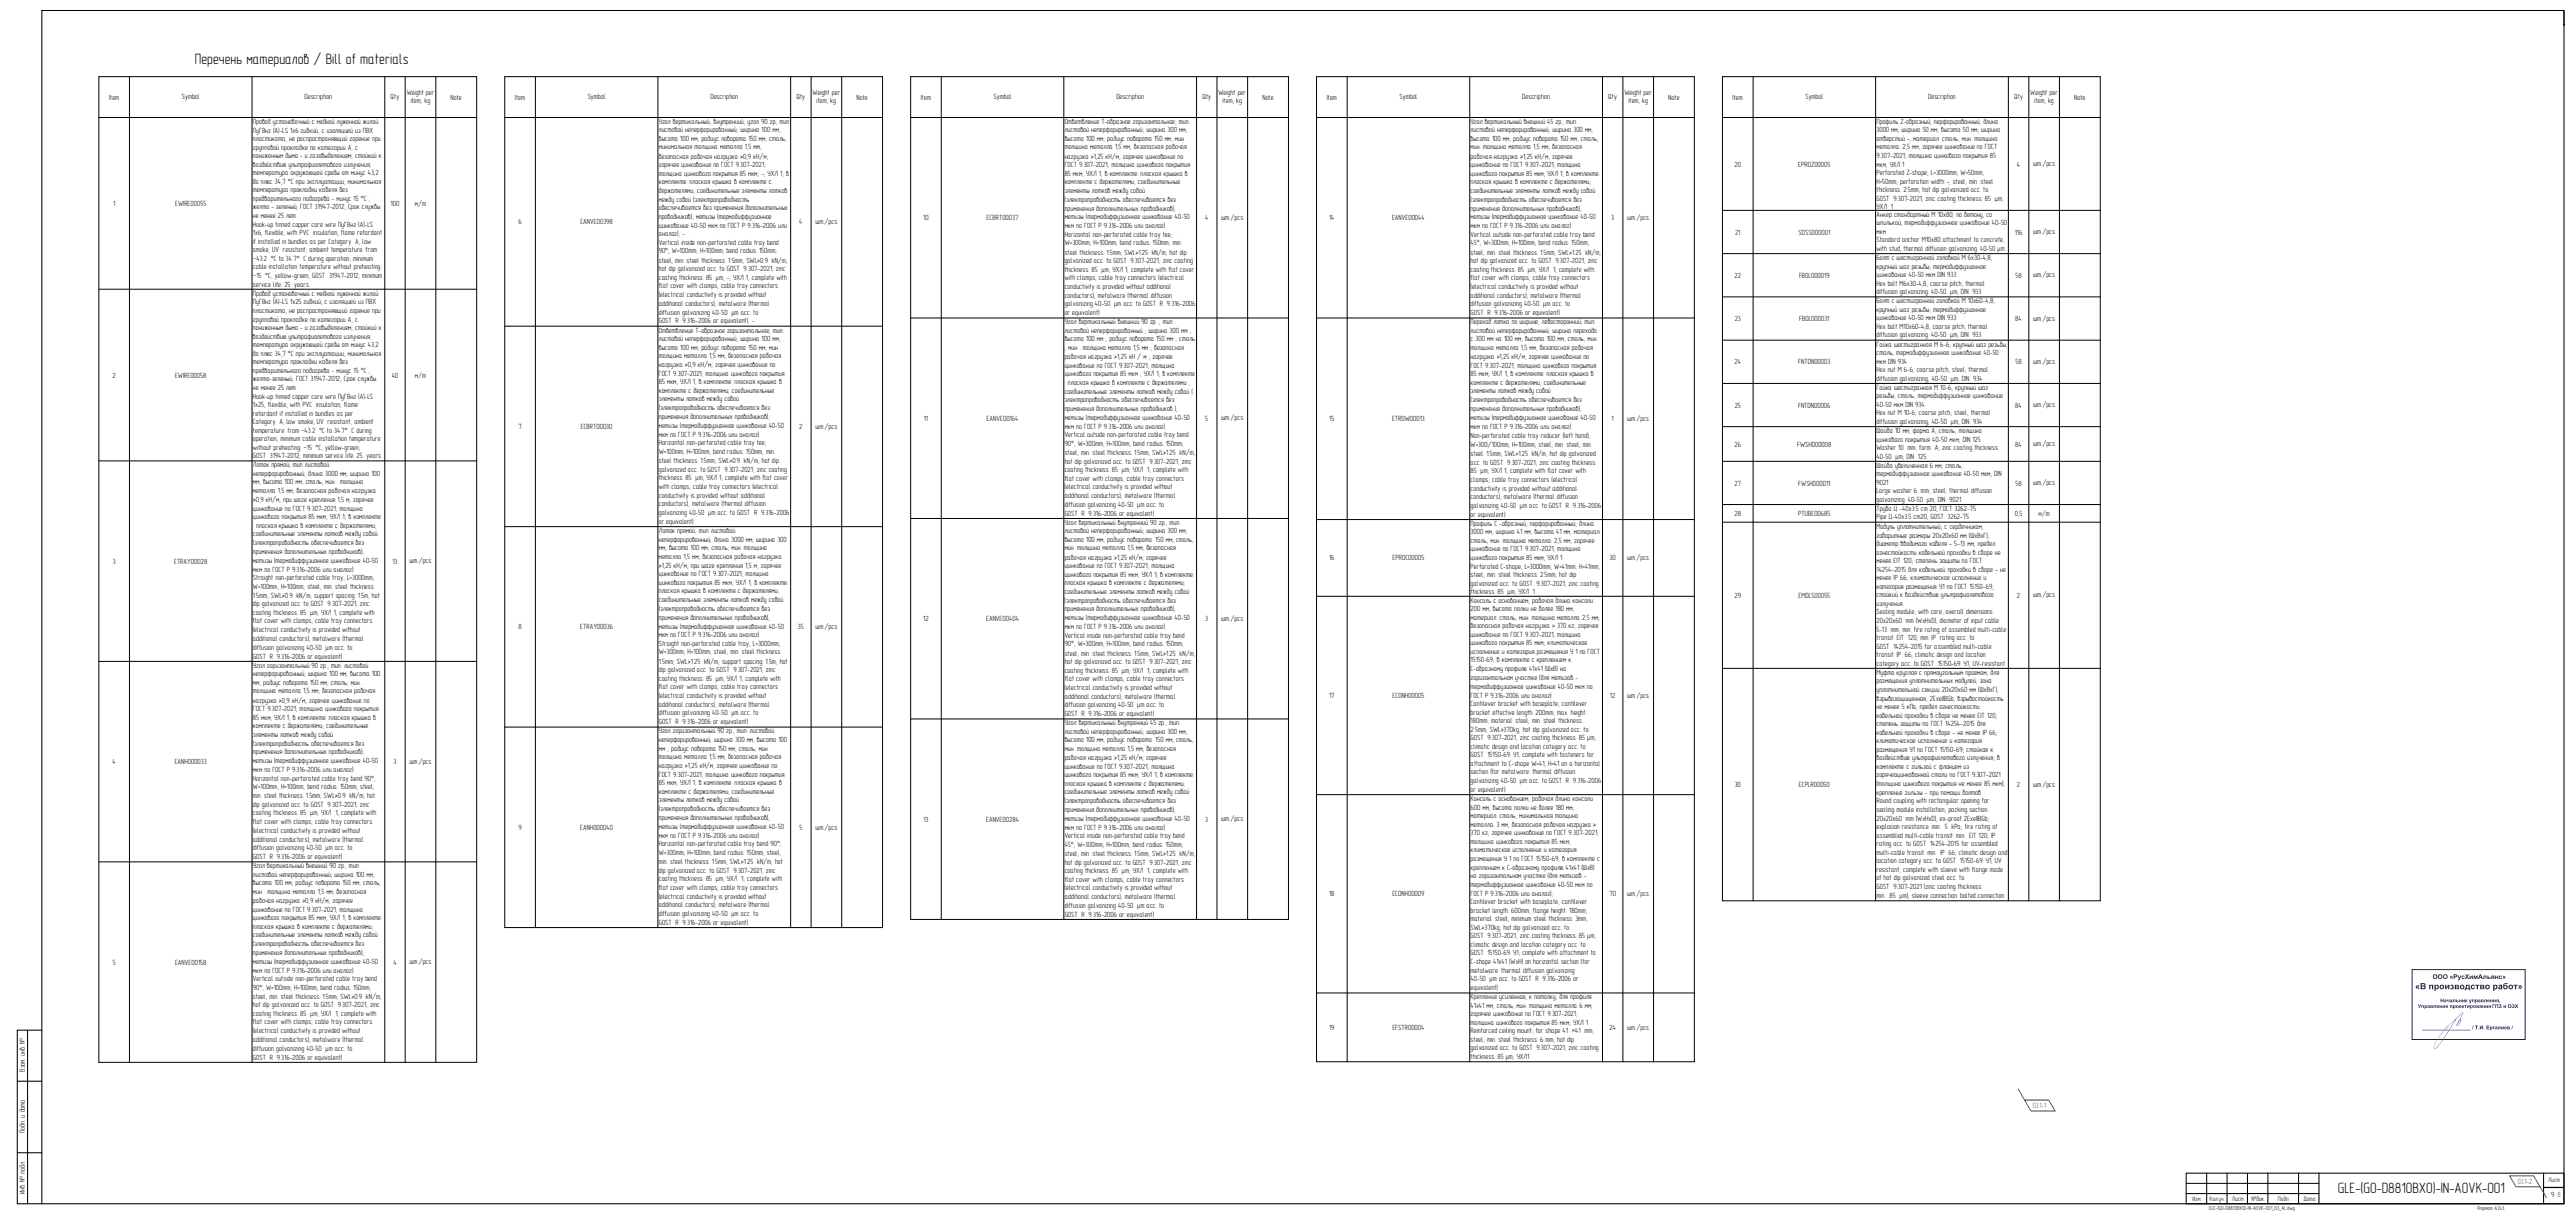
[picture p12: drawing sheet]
<svg xmlns="http://www.w3.org/2000/svg" width="1261mm" height="594mm" viewBox="0 0 1261 594" stroke-linecap="round" stroke-linejoin="round" font-family="sans-serif">
<defs><g id="words">
<g font-size="7.3">
<text x="95" y="32">Перечень материалов / Bill of materials</text>
<text x="1145" y="584">GLE-(G0-D8810BX0)-IN-AOVK-001</text>
</g>
<g font-size="3.7">
<text x="199" y="46">Weight per</text>
<text x="398" y="46">Weight per</text>
<text x="597" y="46">Weight per</text>
<text x="795" y="46">Weight per</text>
<text x="994" y="46">Weight per</text>
<text x="53" y="49">Item</text>
<text x="89" y="48">Symbol</text>
<text x="149" y="48">Description</text>
<text x="191" y="48">Qty</text>
<text x="201" y="50">item, kg</text>
<text x="221" y="49">Note</text>
<text x="252" y="49">Item</text>
<text x="288" y="48">Symbol</text>
<text x="348" y="48">Description</text>
<text x="390" y="48">Qty</text>
<text x="400" y="50">item, kg</text>
<text x="419" y="49">Note</text>
<text x="451" y="49">Item</text>
<text x="487" y="48">Symbol</text>
<text x="547" y="48">Description</text>
<text x="589" y="48">Qty</text>
<text x="599" y="50">item, kg</text>
<text x="618" y="49">Note</text>
<text x="650" y="49">Item</text>
<text x="685" y="48">Symbol</text>
<text x="745" y="48">Description</text>
<text x="788" y="48">Qty</text>
<text x="797" y="50">item, kg</text>
<text x="817" y="49">Note</text>
<text x="848" y="49">Item</text>
<text x="884" y="48">Symbol</text>
<text x="944" y="48">Description</text>
<text x="986" y="48">Qty</text>
<text x="996" y="50">item, kg</text>
<text x="1016" y="49">Note</text>
<text x="124" y="61">Провод установочный с медной луженной жилой</text>
<text x="124" y="65">ПуГВнг (A)-LS 1x6 гибкий, с изоляцией из ПВХ</text>
<text x="323" y="61">Угол вертикальный; внутрениий; угол 90 гр; тип</text>
<text x="323" y="65">листовой неперфорированный; ширина 100 мм;</text>
<text x="521" y="61">Ответвление Т-образное горизонтальное; тип:</text>
<text x="521" y="65">листовой неперфорированный; ширина 300 мм;</text>
<text x="720" y="61">Угол вертикальный внешний 45 гр.; тип:</text>
<text x="720" y="65">листовой неперфорированный; ширина 300 мм;</text>
<text x="919" y="61">Профиль Z-образный; перфорированный; длина</text>
<text x="919" y="65">3000 мм; ширина 50 мм; высота 50 мм; ширина</text>
<text x="124" y="69">пластиката, не распространяющий горение при</text>
<text x="323" y="69">высота 100 мм; радиус поворота 150 мм; сталь;</text>
<text x="521" y="69">высота 100 мм; радиус поворота 150 мм; мин.</text>
<text x="720" y="69">высота 100 мм; радиус поворота 150 мм; сталь;</text>
<text x="919" y="69">отверстий -; материал: сталь; мин. толщина</text>
<text x="124" y="73">групповой прокладке по категории А, с</text>
<text x="124" y="77">пониженным дымо - и газовыделением; стойкий к</text>
<text x="323" y="73">минимальная толщина металла 1,5 мм;</text>
<text x="323" y="78">безопасная рабочая нагрузка ≥0,9 кН/м;</text>
<text x="521" y="73">толщина металла 1,5 мм; безопасная рабочая</text>
<text x="521" y="78">нагрузка ≥1,25 кН/м; горячее цинкование по</text>
<text x="720" y="73">мин. толщина металла 1,5 мм; безопасная</text>
<text x="720" y="78">рабочая нагрузка ≥1,25 кН/м; горячее</text>
<text x="919" y="73">металла: 2,5 мм; горячее цинкование по ГОСТ</text>
<text x="919" y="77">9.307-2021; толщина цинкового покрытия 85</text>
<text x="124" y="82">воздействию ультрафиолетового излучения;</text>
<text x="323" y="82">горячее цинкование по ГОСТ 9.307-2021;</text>
<text x="521" y="82">ГОСТ 9.307-2021; толщина цинкового покрытия</text>
<text x="720" y="82">цинкование по ГОСТ 9.307-2021; толщина</text>
<text x="849" y="81">20</text>
<text x="881" y="81">EPR0Z00005</text>
<text x="919" y="81">мкм; УХЛ 1</text>
<text x="988" y="81">4</text>
<text x="995" y="81">шт./pcs</text>
<text x="124" y="86">температура окружающей среды от минус 43,2</text>
<text x="124" y="90">до плюс 34,7 °С при эксплуатации; минимальная</text>
<text x="323" y="86">толщина цинкового покрытия 85 мкм; -; УХЛ 1; в</text>
<text x="521" y="86">85 мкм; УХЛ 1; в комплекте: плоская крышка в</text>
<text x="720" y="86">цинкового покрытия 85 мкм; УХЛ 1; в комплекте:</text>
<text x="919" y="86">Perforated Z-shape; L=3000mm; W=50mm;</text>
<text x="919" y="90">H=50mm; perforation width -; steel; min. steel</text>
<text x="124" y="94">температура прокладки кабеля без</text>
<text x="323" y="90">комплекте: плоская крышка в комплекте с</text>
<text x="323" y="94">держателями; соединительные элементы лотков</text>
<text x="521" y="90">комплекте с держателями; соединительные</text>
<text x="521" y="94">элементы лотков между собой</text>
<text x="720" y="90">плоская крышка в комплекте с держателями;</text>
<text x="720" y="94">соединительные элементы лотков между собой</text>
<text x="919" y="94">thickness: 2.5mm; hot dip galvanized acc. to</text>
<text x="55" y="101">1</text>
<text x="86" y="101">EWIRE00055</text>
<text x="124" y="98">предварительного подогрева - минус 15 °С ;</text>
<text x="191" y="101">100</text>
<text x="203" y="101">м/m</text>
<text x="323" y="99">между собой (электропроводность</text>
<text x="521" y="99">(электропроводность обеспечивается без</text>
<text x="720" y="99">(электропроводность обеспечивается без</text>
<text x="919" y="98">GOST 9.307-2021; zinc coating thickness: 85 µm;</text>
<text x="124" y="103">желто - зеленый; ГОСТ 31947-2012; Срок службы</text>
<text x="124" y="107">не менее 25 лет.</text>
<text x="323" y="103">обеспечивается без применения дополнительных</text>
<text x="323" y="107">проводников); метизы (термодиффузионное</text>
<text x="452" y="108">10</text>
<text x="483" y="108">ECBRT00037</text>
<text x="521" y="103">применения дополнительных проводников);</text>
<text x="521" y="107">метизы (термодиффузионное цинкование 40-50</text>
<text x="590" y="108">4</text>
<text x="598" y="108">шт./pcs</text>
<text x="651" y="108">14</text>
<text x="682" y="108">EANVE00044</text>
<text x="720" y="103">применения дополнительных проводников);</text>
<text x="720" y="107">метизы (термодиффузионное цинкование 40-50</text>
<text x="789" y="108">3</text>
<text x="797" y="108">шт./pcs</text>
<text x="919" y="102">УХЛ 1</text>
<text x="919" y="106">Анкер стандартный М 10х80; по бетону, со</text>
<text x="124" y="111">Hook-up tinned copper core wire ПуГВнг (A)-LS</text>
<text x="254" y="110">6</text>
<text x="284" y="110">EANVE00398</text>
<text x="323" y="111">цинкование 40-50 мкм по ГОСТ Р 9.316-2006 или</text>
<text x="391" y="110">4</text>
<text x="399" y="110">шт./pcs</text>
<text x="521" y="112">мкм по ГОСТ Р 9.316-2006 или аналог)</text>
<text x="720" y="112">мкм по ГОСТ Р 9.316-2006 или аналог)</text>
<text x="919" y="110">шпилькой; термодиффузионное цинкование 40-50</text>
<text x="124" y="115">1x6, flexible, with PVC insulation, flame retardant</text>
<text x="124" y="119">if installed in bundles as per Category A, low</text>
<text x="323" y="120">Vertical inside non-perforated cable tray bend</text>
<text x="323" y="116">аналог); -</text>
<text x="521" y="116">Horizontal non-perforated cable tray tee;</text>
<text x="720" y="116">Vertical outside non-perforated cable tray bend</text>
<text x="850" y="115">21</text>
<text x="881" y="115">SDSS000001</text>
<text x="919" y="114">мкм</text>
<text x="919" y="119">Standard anchor М10х80 attachment to concrete,</text>
<text x="987" y="115">116</text>
<text x="995" y="115">шт./pcs</text>
<text x="124" y="124">smoke, UV resistant; ambient temperature: from</text>
<text x="323" y="124">90°; W=100mm; H=100mm; bend radius: 150mm;</text>
<text x="521" y="120">W=300mm; H=100mm; bend radius: 150mm; min.</text>
<text x="521" y="125">steel thickness: 1.5mm; SWL≥1.25 kN/m; hot dip</text>
<text x="720" y="125">steel; min. steel thickness: 1.5mm; SWL≥1.25 kN/m;</text>
<text x="720" y="120">45°; W=300mm; H=100mm; bend radius: 150mm;</text>
<text x="919" y="123">with stud, thermal diffusion galvanizing: 40-50 μm</text>
<text x="124" y="132">cable installation temperature without preheating:</text>
<text x="124" y="128">–43.2 °С to 34.7° С during operation; minimum</text>
<text x="323" y="129">steel; min. steel thickness: 1.5mm; SWL≥0.9 kN/m;</text>
<text x="521" y="129">galvanized acc. to GOST 9.307-2021; zinc coating</text>
<text x="720" y="129">hot dip galvanized acc. to GOST 9.307-2021; zinc</text>
<text x="919" y="127">Болт с шестигранной головкой М 6x30-4,8;</text>
<text x="919" y="131">крупный шаг резьбы; термодиффузионное</text>
<text x="124" y="136">–15 °С; yellow-green; GOST 31947-2012; minimum</text>
<text x="323" y="133">hot dip galvanized acc. to GOST 9.307-2021; zinc</text>
<text x="323" y="137">coating thickness: 85 μm; -; УХЛ 1; complete with</text>
<text x="521" y="133">thickness: 85 μm; УХЛ 1; complete with flat cover</text>
<text x="521" y="137">with clamps; cable tray connectors (electrical</text>
<text x="720" y="133">coating thickness: 85 μm; УХЛ 1; complete with</text>
<text x="720" y="137">flat cover with clamps; cable tray connectors</text>
<text x="849" y="136">22</text>
<text x="881" y="136">FBOL000019</text>
<text x="919" y="136">цинкование 40-50 мкм DIN 933</text>
<text x="987" y="136">58</text>
<text x="995" y="136">шт./pcs</text>
<text x="124" y="140">service life: 25 years</text>
<text x="323" y="141">flat cover with clamps; cable tray connectors</text>
<text x="521" y="141">conductivity is provided without additional</text>
<text x="720" y="141">(electrical conductivity is provided without</text>
<text x="919" y="140">Hex bolt М6x30-4,8, coarse pitch, thermal</text>
<text x="919" y="144">diffusion galvanizing: 40-50 μm, DIN 933</text>
<text x="124" y="145">Провод установочный с медной луженной жилой</text>
<text x="124" y="149">ПуГВнг (A)-LS 1x25 гибкий, с изоляцией из ПВХ</text>
<text x="323" y="145">(electrical conductivity is provided without</text>
<text x="323" y="150">additional conductors); metalware (thermal</text>
<text x="521" y="146">conductors); metalware (thermal diffusion</text>
<text x="521" y="150">galvanizing 40-50 μm acc. to GOST R 9.316-2006</text>
<text x="720" y="150">diffusion galvanizing 40-50 μm acc. to</text>
<text x="720" y="146">additional conductors); metalware (thermal</text>
<text x="919" y="148">Болт с шестигранной головкой М 10x60-4,8;</text>
<text x="124" y="153">пластиката, не распространяющий горение при</text>
<text x="323" y="154">diffusion galvanizing 40-50 μm acc. to</text>
<text x="521" y="154">or equivalent)</text>
<text x="720" y="154">GOST R 9.316-2006 or equivalent)</text>
<text x="919" y="153">крупный шаг резьбы; термодиффузионное</text>
<text x="124" y="157">групповой прокладке по категории А, с</text>
<text x="124" y="162">пониженным дымо - и газовыделением; стойкий к</text>
<text x="323" y="158">GOST R 9.316-2006 or equivalent); -</text>
<text x="521" y="159">Угол вертикальный внешний 90 гр .; тип :</text>
<text x="720" y="159">Переход лотка по ширине; левосторонний; тип:</text>
<text x="849" y="157">23</text>
<text x="881" y="157">FBOL000031</text>
<text x="919" y="157">цинкование 40-50 мкм DIN 933</text>
<text x="919" y="161">Hex bolt М10x60-4,8, coarse pitch, thermal</text>
<text x="987" y="157">84</text>
<text x="995" y="157">шт./pcs</text>
<text x="124" y="166">воздействию ультрафиолетового излучения;</text>
<text x="323" y="163">Ответвление Т-образное горизонтальное; тип:</text>
<text x="323" y="167">листовой неперфорированный; ширина 100 мм;</text>
<text x="521" y="163">листовой неперфорированный ; ширина 300 мм ;</text>
<text x="521" y="167">высота 100 мм ; радиус поворота 150 мм ; сталь</text>
<text x="720" y="163">листовой неперфорированный; ширина перехода</text>
<text x="720" y="167">с 300 мм на 100 мм; высота 100 мм; сталь; мин.</text>
<text x="919" y="165">diffusion galvanizing: 40-50 μm, DIN 933</text>
<text x="124" y="170">температура окружающей среды от минус 43,2</text>
<text x="323" y="171">высота 100 мм; радиус поворота 150 мм; мин .</text>
<text x="521" y="171">; мин . толщина металла 1,5 мм ; безопасная</text>
<text x="720" y="171">толщина металла 1,5 мм; безопасная рабочая</text>
<text x="919" y="170">Гайка шестигранная М 6-6; крупный шаг резьбы;</text>
<text x="919" y="174">сталь; термодиффузионное цинкование 40-50</text>
<text x="124" y="174">до плюс 34,7 °С при эксплуатации; минимальная</text>
<text x="124" y="178">температура прокладки кабеля без</text>
<text x="323" y="175">толщина металла 1,5 мм; безопасная рабочая</text>
<text x="323" y="180">нагрузка ≥0,9 кН/м; горячее цинкование по</text>
<text x="521" y="176">рабочая нагрузка ≥1,25 кН / м ; горячее</text>
<text x="521" y="180">цинкование по ГОСТ 9.307-2021; толщина</text>
<text x="720" y="176">нагрузка ≥1,25 кН/м; горячее цинкование по</text>
<text x="720" y="180">ГОСТ 9.307-2021; толщина цинкового покрытия</text>
<text x="849" y="178">24</text>
<text x="881" y="178">FNTDN00003</text>
<text x="919" y="178">мкм DIN 934</text>
<text x="987" y="178">58</text>
<text x="995" y="178">шт./pcs</text>
<text x="55" y="185">2</text>
<text x="86" y="185">EWIRE00058</text>
<text x="124" y="182">предварительного подогрева - минус 15 °С ;</text>
<text x="192" y="185">40</text>
<text x="203" y="185">м/m</text>
<text x="323" y="184">ГОСТ 9.307-2021; толщина цинкового покрытия</text>
<text x="521" y="184">цинкового покрытия 85 мкм ; УХЛ 1; в комплекте</text>
<text x="720" y="184">85 мкм; УХЛ 1; в комплекте: плоская крышка в</text>
<text x="919" y="182">Hex nut M 6-6; coarse pitch; steel; thermal</text>
<text x="124" y="187">желто-зеленый; ГОСТ 31947-2012; Срок службы</text>
<text x="124" y="191">не менее 25 лет.</text>
<text x="323" y="188">85 мкм; УХЛ 1; в комплекте: плоская крышка в</text>
<text x="521" y="188">:</text>
<text x="523" y="188">плоская крышка в комплекте с держателями ;</text>
<text x="720" y="188">комплекте с держателями; соединительные</text>
<text x="919" y="186">diffusion galvanizing; 40-50 μm; DIN 934</text>
<text x="919" y="191">Гайка шестигранная М 10-6; крупный шаг</text>
<text x="124" y="195">Hook-up tinned copper core wire ПуГВнг (A)-LS</text>
<text x="323" y="192">комплекте с держателями; соединительные</text>
<text x="323" y="196">элементы лотков между собой</text>
<text x="521" y="193">соединительные элементы лотков между собой (</text>
<text x="521" y="197">электропроводность обеспечивается без</text>
<text x="720" y="197">(электропроводность обеспечивается без</text>
<text x="720" y="192">элементы лотков между собой</text>
<text x="919" y="195">резьбы; сталь; термодиффузионное цинкование</text>
<text x="124" y="199">1x25, flexible, with PVC insulation, flame</text>
<text x="124" y="203">retardant if installed in bundles as per</text>
<text x="323" y="201">(электропроводность обеспечивается без</text>
<text x="521" y="201">применения дополнительных проводников );</text>
<text x="720" y="201">применения дополнительных проводников);</text>
<text x="849" y="199">25</text>
<text x="880" y="199">FNTDN00006</text>
<text x="919" y="199">40-50 мкм DIN 934</text>
<text x="919" y="203">Hex nut M 10-6; coarse pitch; steel; thermal</text>
<text x="987" y="199">84</text>
<text x="995" y="199">шт./pcs</text>
<text x="124" y="208">Category A, low smoke, UV resistant; ambient</text>
<text x="254" y="210">7</text>
<text x="284" y="210">ECBRT00030</text>
<text x="323" y="205">применения дополнительных проводников);</text>
<text x="323" y="209">метизы (термодиффузионное цинкование 40-50</text>
<text x="391" y="210">2</text>
<text x="399" y="210">шт./pcs</text>
<text x="452" y="206">11</text>
<text x="483" y="206">EANVE00164</text>
<text x="521" y="205">метизы (термодиффузионное цинкование 40-50</text>
<text x="521" y="210">мкм по ГОСТ Р 9.316-2006 или аналог)</text>
<text x="590" y="206">5</text>
<text x="598" y="206">шт./pcs</text>
<text x="651" y="206">15</text>
<text x="682" y="206">ETRDW00013</text>
<text x="720" y="205">метизы (термодиффузионное цинкование 40-50</text>
<text x="720" y="210">мкм по ГОСТ Р 9.316-2006 или аналог)</text>
<text x="789" y="206">1</text>
<text x="797" y="206">шт./pcs</text>
<text x="919" y="207">diffusion galvanizing; 40-50 μm; DIN 934</text>
<text x="124" y="212">temperature: from –43.2 °С to 34.7° С during</text>
<text x="124" y="216">operation; minimum cable installation temperature</text>
<text x="323" y="214">мкм по ГОСТ Р 9.316-2006 или аналог)</text>
<text x="521" y="214">Vertical outside non-perforated cable tray bend</text>
<text x="720" y="214">Non-perforated cable tray reducer (left hand);</text>
<text x="919" y="212">Шайба 10 мм; форма А; сталь; толщина</text>
<text x="124" y="220">without preheating: –15 °С; yellow-green;</text>
<text x="323" y="218">Horizontal non-perforated cable tray tee;</text>
<text x="521" y="218">90°; W=300mm; H=100mm; bend radius: 150mm;</text>
<text x="720" y="219">W=300/100mm; H=100mm; steel; min. steel; min.</text>
<text x="849" y="219">26</text>
<text x="880" y="219">FWSHD00008</text>
<text x="919" y="216">цинкового покрытия 40-50 мкм; DIN 125</text>
<text x="919" y="220">Washer 10 mm; form A; zinc coating thickness:</text>
<text x="987" y="219">84</text>
<text x="995" y="218">шт./pcs</text>
<text x="124" y="224">GOST 31947-2012; minimum service life: 25 years</text>
<text x="323" y="222">W=100mm; H=100mm; bend radius: 150mm; min.</text>
<text x="323" y="227">steel thickness: 1.5mm; SWL≥0.9 kN/m; hot dip</text>
<text x="521" y="223">steel; min. steel thickness: 1.5mm; SWL≥1.25 kN/m;</text>
<text x="521" y="227">hot dip galvanized acc. to GOST 9.307-2021; zinc</text>
<text x="720" y="223">steel: 1.5mm; SWL≥1.25 kN/m; hot dip galvanized</text>
<text x="720" y="227">acc. to GOST 9.307-2021; zinc coating thickness:</text>
<text x="919" y="224">40-50 μm; DIN 125</text>
<text x="124" y="229">Лоток прямой; тип листовой</text>
<text x="124" y="233">неперфорированный; длина 3000 мм; ширина 100</text>
<text x="323" y="231">galvanized acc. to GOST 9.307-2021; zinc coating</text>
<text x="521" y="231">coating thickness: 85 μm; УХЛ 1; complete with</text>
<text x="720" y="232">85 μm; УХЛ 1; complete with flat cover with</text>
<text x="919" y="229">Шайба увеличенная 6 мм; сталь;</text>
<text x="919" y="233">термодиффузионное цинкование 40-50 мкм, DIN</text>
<text x="124" y="237">мм; высота 100 мм; сталь; мин . толщина</text>
<text x="323" y="235">thickness: 85 μm; УХЛ 1; complete with flat cover</text>
<text x="323" y="239">with clamps; cable tray connectors (electrical</text>
<text x="521" y="240">(electrical conductivity is provided without</text>
<text x="521" y="235">flat cover with clamps; cable tray connectors</text>
<text x="720" y="236">clamps; cable tray connectors (electrical</text>
<text x="849" y="238">27</text>
<text x="881" y="238">FWSHD00011</text>
<text x="919" y="237">9021</text>
<text x="987" y="238">58</text>
<text x="995" y="237">шт./pcs</text>
<text x="124" y="246">≥0,9 кН/м; при шаге крепления 1,5 м; горячее</text>
<text x="124" y="241">металла 1,5 мм; безопасная рабочая нагрузка</text>
<text x="323" y="244">conductivity is provided without additional</text>
<text x="521" y="244">additional conductors); metalware (thermal</text>
<text x="720" y="240">conductivity is provided without additional</text>
<text x="720" y="244">conductors); metalware (thermal diffusion</text>
<text x="919" y="241">Large washer 6 mm; steel; thermal diffusion</text>
<text x="919" y="246">galvanizing: 40-50 μm; DIN 9021</text>
<text x="124" y="250">цинкование по ГОСТ 9.307-2021; толщина</text>
<text x="323" y="248">conductors); metalware (thermal diffusion</text>
<text x="521" y="248">diffusion galvanizing 40-50 μm acc. to</text>
<text x="720" y="249">galvanizing 40-50 μm acc. to GOST R 9.316-2006</text>
<text x="919" y="250">Труба Ц -40x3.5 ст 20, ГОСТ 3262-75</text>
<text x="124" y="254">цинкового покрытия 85 мкм; УХЛ 1; в комплекте</text>
<text x="323" y="252">galvanizing 40-50 μm acc. to GOST R 9.316-2006</text>
<text x="323" y="256">or equivalent)</text>
<text x="521" y="252">GOST R 9.316-2006 or equivalent)</text>
<text x="521" y="257">Угол вертикальный внутренний 90 гр.; тип:</text>
<text x="720" y="253">or equivalent)</text>
<text x="720" y="257">Профиль С -образный; перфорированный; длина</text>
<text x="849" y="252">28</text>
<text x="881" y="252">PTUBE00685</text>
<text x="919" y="254">Pipe Ц-40x3.5 ст20, GOST 3262-75</text>
<text x="987" y="252">0,5</text>
<text x="998" y="252">м/m</text>
<text x="124" y="262">соединительные элементы лотков между собой</text>
<text x="124" y="258">:</text>
<text x="125" y="258">плоская крышка в комплекте с держателями;</text>
<text x="323" y="261">Лоток прямой; тип листовой</text>
<text x="521" y="261">листовой неперфорированный; ширина 300 мм;</text>
<text x="720" y="262">3000 мм; ширина 41 мм; высота 41 мм; материал:</text>
<text x="919" y="259">Модуль уплотнительный; с сердечником;</text>
<text x="919" y="263">габаритные размеры 20х20х60 мм (ШхВхГ);</text>
<text x="124" y="267">(электропроводность обеспечивается без</text>
<text x="323" y="265">неперфорированный; длина 3000 мм; ширина 300</text>
<text x="323" y="269">мм; высота 100 мм; сталь; мин. толщина</text>
<text x="521" y="265">высота 100 мм; радиус поворота: 150 мм; сталь;</text>
<text x="521" y="269">мин. толщина металла 1,5 мм; безопасная</text>
<text x="720" y="266">сталь; мин. толщина металла: 2,5 мм; горячее</text>
<text x="720" y="270">цинкование по ГОСТ 9.307-2021; толщина</text>
<text x="919" y="267">диаметр вводимого кабеля - 5-13 мм; предел</text>
<text x="55" y="276">3</text>
<text x="85" y="276">ETRAY00028</text>
<text x="124" y="271">применения дополнительных проводников);</text>
<text x="124" y="275">метизы (термодиффузионное цинкование 40-50</text>
<text x="192" y="276">13</text>
<text x="200" y="276">шт./pcs</text>
<text x="323" y="273">металла 1,5 мм; безопасная рабочая нагрузка</text>
<text x="521" y="274">рабочая нагрузка ≥1,25 кН/м; горячее</text>
<text x="651" y="274">16</text>
<text x="682" y="274">EPR0C00005</text>
<text x="720" y="274">цинкового покрытия 85 мкм; УХЛ 1</text>
<text x="788" y="274">30</text>
<text x="797" y="274">шт./pcs</text>
<text x="919" y="271">огнестойкости кабельной проходки в сборе не</text>
<text x="919" y="276">менее EIT 120; степень защиты по ГОСТ</text>
<text x="124" y="280">мкм по ГОСТ Р 9.316-2006 или аналог)</text>
<text x="323" y="278">≥1,25 кН/м; при шаге крепления 1,5 м; горячее</text>
<text x="521" y="278">цинкование по ГОСТ 9.307-2021; толщина</text>
<text x="720" y="278">Perforated C-shape; L=3000mm; W=41mm; H=41mm,</text>
<text x="919" y="280">14254-2015 для кабельной проходки в сборе - не</text>
<text x="124" y="284">Straight non-perforated cable tray; L=3000mm;</text>
<text x="323" y="282">цинкование по ГОСТ 9.307-2021; толщина</text>
<text x="323" y="286">цинкового покрытия 85 мкм; УХЛ 1; в комплекте:</text>
<text x="521" y="282">цинкового покрытия 85 мкм; УХЛ 1; в комплекте:</text>
<text x="521" y="286">плоская крышка в комплекте с держателями;</text>
<text x="720" y="282">steel; min. steel thickness: 2.5mm; hot dip</text>
<text x="720" y="287">galvanized acc. to GOST 9.307-2021; zinc coating</text>
<text x="919" y="284">менее IP 66; климатическое исполнение и</text>
<text x="124" y="288">W=100mm; H=100mm; steel; min. steel thickness:</text>
<text x="124" y="293">1.5mm; SWL≥0.9 kN/m; support spacing: 1.5m; hot</text>
<text x="323" y="290">плоская крышка в комплекте с держателями;</text>
<text x="521" y="291">соединительные элементы лотков между собой</text>
<text x="720" y="291">thickness: 85 µm; УХЛ 1</text>
<text x="849" y="293">29</text>
<text x="881" y="293">EMDLS00055</text>
<text x="919" y="288">категория размещения У1 по ГОСТ 15150-69;</text>
<text x="919" y="292">стойкий к воздействию ультрафиолетового</text>
<text x="988" y="293">2</text>
<text x="995" y="292">шт./pcs</text>
<text x="124" y="297">dip galvanized acc. to GOST 9.307-2021; zinc</text>
<text x="323" y="295">соединительные элементы лотков между собой</text>
<text x="323" y="299">(электропроводность обеспечивается без</text>
<text x="521" y="295">(электропроводность обеспечивается без</text>
<text x="521" y="299">применения дополнительных проводников);</text>
<text x="720" y="295">Консоль с основанием; рабочая длина консоли</text>
<text x="720" y="299">200 мм; высота полки не более 180 мм;</text>
<text x="919" y="296">излучения</text>
<text x="124" y="301">coating thickness: 85 μm; УХЛ 1; complete with</text>
<text x="124" y="305">flat cover with clamps; cable tray connectors</text>
<text x="323" y="303">применения дополнительных проводников);</text>
<text x="452" y="304">12</text>
<text x="483" y="304">EANVE00404</text>
<text x="521" y="304">метизы (термодиффузионное цинкование 40-50</text>
<text x="590" y="304">3</text>
<text x="598" y="304">шт./pcs</text>
<text x="720" y="303">материал: сталь; мин. толщина металла 2,5 мм;</text>
<text x="919" y="301">Sealing module; with core; overall dimensions:</text>
<text x="919" y="305">20х20х60 mm (WxHxD); diameter of input cable:</text>
<text x="124" y="309">(electrical conductivity is provided without</text>
<text x="254" y="308">8</text>
<text x="284" y="308">ETRAY00036</text>
<text x="323" y="308">метизы (термодиффузионное цинкование 40-50</text>
<text x="323" y="312">мкм по ГОСТ Р 9.316-2006 или аналог)</text>
<text x="391" y="308">35</text>
<text x="399" y="308">шт./pcs</text>
<text x="521" y="308">мкм по ГОСТ Р 9.316-2006 или аналог)</text>
<text x="720" y="307">безопасная рабочая нагрузка ≥ 370 кг; горячее</text>
<text x="720" y="312">цинкование по ГОСТ 9.307-2021; толщина</text>
<text x="919" y="309">5-13 mm; min. fire rating of assembled multi-cable</text>
<text x="124" y="318">diffusion galvanizing 40-50 μm acc. to</text>
<text x="124" y="314">additional conductors); metalware (thermal</text>
<text x="323" y="316">Straight non-perforated cable tray; L=3000mm;</text>
<text x="521" y="312">Vertical inside non-perforated cable tray bend</text>
<text x="521" y="316">90°; W=300mm; H=100mm; bend radius: 150mm;</text>
<text x="720" y="316">цинкового покрытия 85 мкм; климатическое</text>
<text x="919" y="313">transit: EIT 120; min. IP rating acc. to</text>
<text x="919" y="317">GOST 14254-2015 for assembled multi-cable</text>
<text x="124" y="322">GOST R 9.316-2006 or equivalent)</text>
<text x="323" y="320">W=300mm; H=100mm; steel; min. steel thickness:</text>
<text x="521" y="321">steel; min. steel thickness: 1.5mm; SWL≥1.25 kN/m;</text>
<text x="720" y="320">исполнение и категория размещения У 1 по ГОСТ</text>
<text x="919" y="322">transit: IP 66; climatic design and location</text>
<text x="124" y="327">Угол горизонтальный 90 гр.; тип: листовой</text>
<text x="323" y="325">1.5mm; SWL≥1.25 kN/m; support spacing: 1.5m; hot</text>
<text x="323" y="329">dip galvanized acc. to GOST 9.307-2021; zinc</text>
<text x="521" y="325">hot dip galvanized acc. to GOST 9.307-2021; zinc</text>
<text x="521" y="329">coating thickness: 85 μm; УХЛ 1; complete with</text>
<text x="720" y="324">15150-69; в комплекте с креплением к</text>
<text x="720" y="328">С-образному профилю 41x41 (ШxВ) на</text>
<text x="919" y="326">category acc. to GOST 15150-69: У1; UV-resistant</text>
<text x="124" y="331">неперфорированный; ширина 100 мм; высота 100</text>
<text x="124" y="335">мм; радиус поворота 150 мм; сталь; мин.</text>
<text x="323" y="333">coating thickness: 85 μm; УХЛ 1; complete with</text>
<text x="521" y="333">flat cover with clamps; cable tray connectors</text>
<text x="720" y="333">горизонтальном участке (для метизов -</text>
<text x="919" y="330">Муфта круглая с прямоугольным проемом; для</text>
<text x="919" y="334">размещения уплотнительных модулей; зона</text>
<text x="124" y="339">толщина металла 1,5 мм; безопасная рабочая</text>
<text x="323" y="337">flat cover with clamps; cable tray connectors</text>
<text x="323" y="342">(electrical conductivity is provided without</text>
<text x="521" y="338">(electrical conductivity is provided without</text>
<text x="521" y="342">additional conductors); metalware (thermal</text>
<text x="651" y="342">17</text>
<text x="682" y="342">ECONH00005</text>
<text x="720" y="337">термодиффузионное цинкование 40-50 мкм по</text>
<text x="720" y="341">ГОСТ Р 9.316-2006 или аналог)</text>
<text x="788" y="342">12</text>
<text x="797" y="341">шт./pcs</text>
<text x="919" y="339">уплотнительной секции 20х20х60 мм (ШхВхГ);</text>
<text x="124" y="344">нагрузка ≥0,9 кН/м; горячее цинкование по</text>
<text x="124" y="348">ГОСТ 9.307-2021; толщина цинкового покрытия</text>
<text x="323" y="346">additional conductors); metalware (thermal</text>
<text x="521" y="346">diffusion galvanizing 40-50 μm acc. to</text>
<text x="720" y="345">Cantilever bracket with baseplate; cantilever</text>
<text x="919" y="343">взрывозащищенная; 2ExeIIBGb; взрывостойкость</text>
<text x="919" y="347">не менее 5 кПа; предел огнестойкости</text>
<text x="124" y="352">85 мкм; УХЛ 1; в комплекте: плоская крышка в</text>
<text x="323" y="350">diffusion galvanizing 40-50 μm acc. to</text>
<text x="521" y="350">GOST R 9.316-2006 or equivalent)</text>
<text x="720" y="350">bracket effective length: 200mm; max. height:</text>
<text x="720" y="354">180mm; material: steel; min. steel thickness:</text>
<text x="919" y="351">кабельной проходки в сборе не менее EIT 120;</text>
<text x="124" y="356">комплекте с держателями; соединительные</text>
<text x="323" y="354">GOST R 9.316-2006 or equivalent)</text>
<text x="323" y="359">Угол горизонтальный 90 гр.; тип: листовой</text>
<text x="521" y="355">Угол вертикальный внутренний 45 гр.; тип:</text>
<text x="521" y="359">листовой неперфорированный; ширина 300 мм;</text>
<text x="720" y="358">2.5mm; SWL≥370kg; hot dip galvanized acc. to</text>
<text x="919" y="355">степень защиты по ГОСТ 14254-2015 для</text>
<text x="919" y="360">кабельной проходки в сборе - не менее IP 66;</text>
<text x="124" y="365">(электропроводность обеспечивается без</text>
<text x="124" y="360">элементы лотков между собой</text>
<text x="323" y="363">неперфорированный; ширина 300 мм; высота 100</text>
<text x="521" y="363">высота 100 мм; радиус поворота: 150 мм; сталь;</text>
<text x="720" y="362">GOST 9.307-2021; zinc coating thickness: 85 μm;</text>
<text x="919" y="364">климатическое исполнение и категория</text>
<text x="124" y="369">применения дополнительных проводников);</text>
<text x="323" y="367">мм ; радиус поворота 150 мм; сталь; мин.</text>
<text x="323" y="371">толщина металла 1,5 мм; безопасная рабочая</text>
<text x="521" y="367">мин. толщина металла 1,5 мм; безопасная</text>
<text x="521" y="372">рабочая нагрузка ≥1,25 кН/м; горячее</text>
<text x="720" y="366">climatic design and location category acc. to</text>
<text x="720" y="370">GOST 15150-69: У1; complete with fasteners for</text>
<text x="919" y="368">размещения У1 по ГОСТ 15150-69; стойкая к</text>
<text x="55" y="374">4</text>
<text x="86" y="374">EANHO00033</text>
<text x="124" y="374">метизы (термодиффузионное цинкование 40-50</text>
<text x="124" y="378">мкм по ГОСТ Р 9.316-2006 или аналог)</text>
<text x="193" y="374">3</text>
<text x="200" y="374">шт./pcs</text>
<text x="323" y="376">нагрузка ≥1,25 кН/м; горячее цинкование по</text>
<text x="521" y="376">цинкование по ГОСТ 9.307-2021; толщина</text>
<text x="720" y="375">attachment to C-shape W=41, H=41 on a horizontal</text>
<text x="919" y="372">воздействию ультрафиолетового излучения; в</text>
<text x="919" y="376">комплекте с гильзой с фланцем из</text>
<text x="124" y="382">Horizontal non-perforated cable tray bend 90°;</text>
<text x="323" y="380">ГОСТ 9.307-2021; толщина цинкового покрытия</text>
<text x="521" y="380">цинкового покрытия 85 мкм; УХЛ 1; в комплекте:</text>
<text x="720" y="379">section (for metalware: thermal diffusion</text>
<text x="720" y="383">galvanizing 40-50 μm acc. to GOST R 9.316-2006</text>
<text x="919" y="380">горячеоцинкованной стали по ГОСТ 9.307-2021</text>
<text x="124" y="386">W=100mm; H=100mm; bend radius: 150mm; steel;</text>
<text x="323" y="384">85 мкм; УХЛ 1; в комплекте: плоская крышка в</text>
<text x="323" y="388">комплекте с держателями; соединительные</text>
<text x="521" y="384">плоская крышка в комплекте с держателями;</text>
<text x="521" y="389">соединительные элементы лотков между собой</text>
<text x="720" y="388">or equivalent)</text>
<text x="849" y="385">30</text>
<text x="881" y="385">ECPLR00050</text>
<text x="919" y="385">(толщина цинкового покрытия не менее 85 мкм);</text>
<text x="919" y="389">крепление гильзы - при помощи болтов</text>
<text x="988" y="385">2</text>
<text x="995" y="385">шт./pcs</text>
<text x="124" y="391">min. steel thickness: 1.5mm; SWL≥0.9 kN/m; hot</text>
<text x="124" y="395">dip galvanized acc. to GOST 9.307-2021; zinc</text>
<text x="323" y="393">элементы лотков между собой</text>
<text x="521" y="393">(электропроводность обеспечивается без</text>
<text x="720" y="392">Консоль с основанием; рабочая длина консоли</text>
<text x="919" y="393">Round coupling with rectangular opening for</text>
<text x="124" y="399">coating thickness: 85 μm; УХЛ 1; complete with</text>
<text x="323" y="397">(электропроводность обеспечивается без</text>
<text x="323" y="401">применения дополнительных проводников);</text>
<text x="521" y="397">применения дополнительных проводников);</text>
<text x="521" y="402">метизы (термодиффузионное цинкование 40-50</text>
<text x="598" y="402">шт./pcs</text>
<text x="720" y="396">600 мм; высота полки не более 180 мм;</text>
<text x="720" y="400">материал: сталь; минимальная толщина</text>
<text x="919" y="397">sealing module installation; packing section:</text>
<text x="919" y="402">20х20х60 mm (WxHxD); ex-proof 2ExeIIBGb;</text>
<text x="124" y="408">(electrical conductivity is provided without</text>
<text x="124" y="403">flat cover with clamps; cable tray connectors</text>
<text x="254" y="406">9</text>
<text x="284" y="406">EANHO00040</text>
<text x="323" y="406">метизы (термодиффузионное цинкование 40-50</text>
<text x="391" y="406">5</text>
<text x="399" y="406">шт./pcs</text>
<text x="452" y="402">13</text>
<text x="483" y="402">EANVE00284</text>
<text x="521" y="406">мкм по ГОСТ Р 9.316-2006 или аналог)</text>
<text x="590" y="402">3</text>
<text x="720" y="404">металла: 3 мм; безопасная рабочая нагрузка ≥</text>
<text x="919" y="406">explosion resistance: min. 5 kPa; fire rating of</text>
<text x="124" y="412">additional conductors); metalware (thermal</text>
<text x="323" y="410">мкм по ГОСТ Р 9.316-2006 или аналог)</text>
<text x="521" y="410">Vertical inside non-perforated cable tray bend</text>
<text x="720" y="409">370 кг; горячее цинкование по ГОСТ 9.307-2021;</text>
<text x="720" y="413">толщина цинкового покрытия 85 мкм;</text>
<text x="919" y="410">assembled multi-cable transit: min. EIT 120; IP</text>
<text x="124" y="416">diffusion galvanizing 40-50 μm acc. to</text>
<text x="323" y="414">Horizontal non-perforated cable tray bend 90°;</text>
<text x="323" y="418">W=300mm; H=100mm; bend radius: 150mm; steel;</text>
<text x="521" y="414">45°; W=300mm; H=100mm; bend radius: 150mm;</text>
<text x="521" y="419">steel; min. steel thickness: 1.5mm; SWL≥1.25 kN/m;</text>
<text x="720" y="417">климатическое исполнение и категория</text>
<text x="919" y="414">rating acc. to GOST 14254-2015 for assembled</text>
<text x="919" y="418">multi-cable transit: min. IP 66; climatic design and</text>
<text x="124" y="420">GOST R 9.316-2006 or equivalent)</text>
<text x="124" y="425">Угол вертикальный внешний 90 гр.; тип:</text>
<text x="323" y="423">min. steel thickness: 1.5mm; SWL≥1.25 kN/m; hot</text>
<text x="521" y="423">hot dip galvanized acc. to GOST 9.307-2021; zinc</text>
<text x="720" y="421">размещения У 1 по ГОСТ 15150-69; в комплекте с</text>
<text x="720" y="426">креплением к С-образному профилю 41x41 (ШxВ)</text>
<text x="919" y="422">location category acc. to GOST 15150-69: У1; UV</text>
<text x="124" y="429">листовой неперфорированный; ширина 100 мм;</text>
<text x="323" y="427">dip galvanized acc. to GOST 9.307-2021; zinc</text>
<text x="323" y="431">coating thickness: 85 μm; УХЛ 1; complete with</text>
<text x="521" y="427">coating thickness: 85 μm; УХЛ 1; complete with</text>
<text x="521" y="431">flat cover with clamps; cable tray connectors</text>
<text x="720" y="430">на горизонтальном участке (для метизов -</text>
<text x="919" y="427">resistant; complete with sleeve with flange made</text>
<text x="919" y="431">of hot dip galvanized steel acc. to</text>
<text x="124" y="433">высота 100 мм; радиус поворота 150 мм; сталь;</text>
<text x="124" y="437">мин . толщина металла 1,5 мм; безопасная</text>
<text x="323" y="435">flat cover with clamps; cable tray connectors</text>
<text x="521" y="436">(electrical conductivity is provided without</text>
<text x="720" y="434">термодиффузионное цинкование 40-50 мкм по</text>
<text x="919" y="435">GOST 9.307-2021 (zinc coating thickness:</text>
<text x="124" y="442">рабочая нагрузка ≥0,9 кН/м; горячее</text>
<text x="323" y="440">(electrical conductivity is provided without</text>
<text x="521" y="440">additional conductors); metalware (thermal</text>
<text x="651" y="439">18</text>
<text x="682" y="439">ECONH00009</text>
<text x="720" y="438">ГОСТ Р 9.316-2006 или аналог);</text>
<text x="720" y="443">Cantilever bracket with baseplate; cantilever</text>
<text x="788" y="439">70</text>
<text x="797" y="438">шт./pcs</text>
<text x="919" y="439">min. 85 μm); sleeve connection: bolted connection</text>
<text x="124" y="446">цинкование по ГОСТ 9.307-2021; толщина</text>
<text x="323" y="448">diffusion galvanizing 40-50 μm acc. to</text>
<text x="323" y="444">additional conductors); metalware (thermal</text>
<text x="521" y="444">diffusion galvanizing 40-50 μm acc. to</text>
<text x="521" y="449">GOST R 9.316-2006 or equivalent)</text>
<text x="720" y="447">bracket length: 600mm; flange height: 180mm;</text>
<text x="124" y="450">цинкового покрытия 85 мкм; УХЛ 1; в комплекте:</text>
<text x="124" y="454">плоская крышка в комплекте с держателями;</text>
<text x="323" y="453">GOST R 9.316-2006 or equivalent)</text>
<text x="720" y="451">material: steel; minimum steel thickness: 3mm;</text>
<text x="720" y="455">SWL≥370kg; hot dip galvanized acc. to</text>
<text x="124" y="459">соединительные элементы лотков между собой</text>
<text x="720" y="459">GOST 9.307-2021; zinc coating thickness: 85 μm;</text>
<text x="124" y="463">(электропроводность обеспечивается без</text>
<text x="124" y="467">применения дополнительных проводников);</text>
<text x="720" y="463">climatic design and location category acc. to</text>
<text x="720" y="468">GOST 15150-69: У1; complete with attachment to</text>
<text x="55" y="472">5</text>
<text x="86" y="472">EANVE00158</text>
<text x="124" y="472">метизы (термодиффузионное цинкование 40-50</text>
<text x="193" y="472">4</text>
<text x="200" y="472">шт./pcs</text>
<text x="720" y="472">C-shape 41x41 (WxH) on horizontal section (for</text>
<text x="124" y="476">мкм по ГОСТ Р 9.316-2006 или аналог)</text>
<text x="720" y="476">metalware: thermal diffusion galvanizing</text>
<text x="124" y="480">Vertical outside non-perforated cable tray bend</text>
<text x="124" y="484">90°; W=100mm; H=100mm; bend radius: 150mm;</text>
<text x="720" y="480">40-50 μm acc. to GOST R 9.316-2006 or</text>
<text x="720" y="485">equivalent)</text>
<text x="124" y="489">steel; min. steel thickness: 1.5mm; SWL≥0.9 kN/m;</text>
<text x="720" y="489">Крепление усиленное; к потолку; для профиля</text>
<text x="124" y="493">hot dip galvanized acc. to GOST 9.307-2021; zinc</text>
<text x="124" y="497">coating thickness: 85 μm; УХЛ 1; complete with</text>
<text x="720" y="493">41х41 мм; сталь; мин. толщина металла 6 мм;</text>
<text x="720" y="497">горячее цинкование по ГОСТ 9.307-2021;</text>
<text x="124" y="501">flat cover with clamps; cable tray connectors</text>
<text x="651" y="504">19</text>
<text x="682" y="504">EFSTR00004</text>
<text x="720" y="502">толщина цинкового покрытия 85 мкм; УХЛ 1</text>
<text x="788" y="504">24</text>
<text x="797" y="504">шт./pcs</text>
<text x="124" y="506">(electrical conductivity is provided without</text>
<text x="720" y="510">steel; min. steel thickness: 6 mm; hot dip</text>
<text x="720" y="506">Reinforced ceiling mount; for shape 41 ×41 mm;</text>
<text x="124" y="514">diffusion galvanizing 40-50 μm acc. to</text>
<text x="124" y="510">additional conductors); metalware (thermal</text>
<text x="720" y="514">galvanized acc. to GOST 9.307-2021; zinc coating</text>
<text x="124" y="519">GOST R 9.316-2006 or equivalent)</text>
<text x="720" y="518">thickness: 85 μm; УХЛ1</text>
<text x="12" y="524" transform="rotate(-90 12 524)">Взам. инв. №</text>
<text x="12" y="554" transform="rotate(-90 12 554)">Подп. и дата</text>
<text x="12" y="584" transform="rotate(-90 12 584)">Инв. № подл.</text>
<text x="1249" y="586">9</text>
</g>
<g font-size="3.7" fill="#f00">
<text x="995" y="542">03.1-1</text>
<text x="1233" y="579">03.1-2</text>
<text x="1252" y="586">8</text>
</g>
<g font-size="3.2">
<text x="1248" y="578">Лист</text>
<text x="1073" y="588">Изм.</text>
<text x="1082" y="588">Кол.уч.</text>
<text x="1093" y="588">Лист</text>
<text x="1102" y="588">№док.</text>
<text x="1115" y="588">Подп.</text>
<text x="1128" y="588">Дата</text>
</g>
<g font-size="2.8">
<text x="1082" y="592">GLE-(G0-D8810BX0)-IN-AOVK-001_03_AL.dwg</text>
<text x="1213" y="592">Формат А2х3</text>
</g>
</g></defs>
<!-- layer: 0 -->
<g fill="none" stroke="#000" stroke-width=".51">
<path d="M1255 5v7M14 504v85M20 504h-12v85h1247v-584h-1235v584M8 529h12M8 564h12M1070 574h185v15h-185zM1080 574v15M1090 574v15M1100 574v15M1110 574v15M1125 574v15M1135 574v15"/>
<path d="M1245 574v15M1070 584h65"/>
</g>
<circle cx="1255" cy="12" r=".2" fill="#000" stroke="#000" stroke-width=".49"/>
<path d="M1070 579h65" fill="none" stroke="#000" stroke-width=".49"/>
<path d="M1245 581h10" fill="none" stroke="#000" stroke-width=".59"/>
<path d="M1181 474h55v35h-55z" fill="none" stroke="#000080" stroke-width=".49"/>
<g fill="#000080">
<path d="M1183 482h1l-1 1 1 1-1-1zM1184 482h1l-1 1 1 1-1-1zM1185 481h2v1a1.1 1.1 0 0 1 1 2 1 1 0 0 1-2 0h-1zM1186 482h1zM1186 483v1l1-1zM1189 482h2v2v-2h-1v2h-1zM1192 482h1a1 1 0 0 1 1 0 1 1 0 0 1 0 2 1 1 0 0 1-1 0v1h-1zM1193 483a.6 .6 0 0 0 1 0 .6 .6 0 0 0-1 0zM1194 483a1.5 1.5 0 0 1 3 0 1.5 1.5 0 0 1-3 0zM1195 483a.6 .6 0 0 0 1 0 .6 .6 0 0 0-1 0zM1197 482h1v1l1-1v2v-1l-2 1zM1200 482h1v2h-1h1l-1-1 1-1h-1zM1202 482h2v2h-2zM1203 482v1zM1203 483v1zM1204 483a1.5 1.5 0 0 1 3 0 1.5 1.5 0 0 1-3 0zM1205 483a.6 .6 0 0 0 1 0 .6 .6 0 0 0-1 0zM1207 482h2l1 3-1-1h-2v1zM1208 482v2h1v-2zM1210 482h1h1h-1v2l1-1-1 1a1.2 1.2 0 0 1-1-1 1.2 1.2 0 0 1 0-1zM1212 482h2h-1v2v-2zM1214 482h2v2h-2zM1215 482v1h1zM1215 483v1h1zM1217 483a1.1 1.1 0 0 1 2 0 1.1 1.1 0 0 1-2 0zM1217 483a1 1 0 0 0 2 0 1 1 0 0 0-2 0zM1221 482a1 1 0 0 1 2 0 1 1 0 0 1 0 2 1 1 0 0 1-2 0v1zM1221 483a1 1 0 0 0 2 0 1 1 0 0 0-2 0zM1224 482h1v2a1 1 0 0 1-2 0 .8 .8 0 0 1 0-1 1 1 0 0 1 2 0l-2-1zM1224 483v1l1-1zM1226 481h2l-2 1a1.1 1.1 0 0 1 2 1 1.1 1.1 0 0 1-1 1 1.1 1.1 0 0 1-1-1zM1226 483a.6 .6 0 0 0 1 0 .6 .6 0 0 0-1 0zM1228 483a1.5 1.5 0 0 1 3 0 1.5 1.5 0 0 1-3 0zM1229 483a.6 .6 0 0 0 1 0 .6 .6 0 0 0-1 0zM1231 482h2h-1v2h-1v-2zM1234 482l1 1-1 1v-1zM1233 482l1 1-1 1 1-1z"/>
<path d="M1195 489h1v1h-1zM1197 489h1v1h-1h1zM1197 490h1zM1198 489l1 1v-1v1zM1200 489h1v1h-1zM1201 489h1v1v-1l-1 1zM1203 489l1 1h-1zM1203 490h1zM1204 489v1l1-1v1h-1zM1206 489v1l1-1v1h-1zM1207 489v1l1-1v1h-1zM1209 489l1 1v-1l-1 2zM1210 489h2v1l-1-1-1 1zM1212 489a.7 .7 0 0 1 1 1 .6 .6 0 0 1-1 0v1zM1212 490a.5 .5 0 0 0 1 0 .5 .5 0 0 0-1 0zM1214 489l1 1h-1zM1215 489h1v1h-1zM1215 489l1 1zM1215 490h1zM1216 489h2v1l-1-1-1 1zM1218 489h1v1h-1h1h-1zM1218 489l1 1zM1219 489l1 1 1-1v1h-1h-1zM1221 489v1l1-1v1h-1zM1222 489h1v1h-1zM1223 489v1zM1224 490v1z"/>
<path d="M1184 491l1 1v-1v2zM1186 492h1v1l-1-1v1zM1187 492a.7 .7 0 0 1 1 1l-1 1zM1187 493a.5 .5 0 0 0 1 0 .5 .5 0 0 0-1 0zM1189 492h1v1h-1v-1zM1190 492h1v1h-1zM1190 492h1zM1190 493h1zM1192 492h1v1l-1-1-1 1zM1193 492h1v1h-1h1h-1zM1193 492h1zM1195 492h1v1h-1zM1196 492v1l1-1v1v-1l-1 1zM1198 492h1v1h-1zM1200 492h1v1l-1-1v1zM1201 492a.7 .7 0 0 1 1 1l-1 1zM1201 493a.5 .5 0 0 0 1 0 .5 .5 0 0 0-1 0zM1203 493a.7 .7 0 0 1 1 0 .7 .7 0 0 1-1 0zM1203 493a.5 .5 0 0 0 1 0 .5 .5 0 0 0-1 0zM1204 492h1v1h-1h1h-1zM1204 492h1zM1206 492h1l-1 1h1h-1zM1207 492h1l-1 1zM1208 492v1l1-1v1v-1l-1 1zM1210 492a.7 .7 0 0 1 1 1 .6 .6 0 0 1-1 0v1zM1210 493a.5 .5 0 0 0 1 0 .5 .5 0 0 0-1 0zM1211 493a.7 .7 0 0 1 1 0 .7 .7 0 0 1-1 0zM1211 493a.5 .5 0 0 0 1 0 .5 .5 0 0 0-1 0zM1213 492h1v1h-1zM1214 492h1v1h-1l1-1zM1214 493h1zM1215 492h1h1v1h-1h-1zM1217 492v1l1-1v1v-1l-1 1zM1218 492h2v1h-1h-1zM1219 492v1z"/>
<path d="M1220 491h2l-1 1v1zM1222 491h1v2v-1h-1v1zM1224 492h1h-1a.6 .6 0 0 1 0 1 .6 .6 0 0 1-1 0h1v-1zM1226 492v1l1-1v1v-1l-1 1zM1228 492a1 1 0 0 1 2 0 1 1 0 0 1-2 0zM1228 492a.6 .6 0 0 0 1 0 .6 .6 0 0 0-1 0zM1230 492h1a.6 .6 0 0 1 0 1 .6 .6 0 0 1-1 0h1v-1zM1231 491l1 1 1-1-1 1 1 1h-1h-1l1-1z"/>
<path d="M1186 504h1zM1187 504h2zM1189 504h1zM1190 504h2zM1192 504h1zM1193 504h1zM1194 504h2zM1196 504h1zM1197 504h2zM1199 504h1zM1200 504h1zM1201 504h2zM1203 504h1zM1204 504h2zM1206 504h1zM1207 504h1zM1208 504h2zM1211 502l-1 2zM1212 502h1v2zM1214 503v1zM1214 502l1 1 1-1v2l-1-1-1 1zM1216 503v1zM1217 502h2h-1l1 1h-1l1 1h-2zM1219 502v1a.6 .6 0 0 1 1 0 .6 .6 0 0 1 0 1h-1zM1219 503a.5 .5 0 0 0 1 0 .5 .5 0 0 0-1 0zM1221 502h1l-1 2zM1222 503h1v1h-1v-1zM1223 502h1v2v-1l-1 1zM1225 502v1l1-1v2v-1l-1 1zM1226 503h1v1l-1-1zM1228 502h1v2h-1zM1228 503h1zM1228 503h1zM1230 502v2z"/>
<path d="M1191 478a1.5 1.5 0 0 1 3 0 1.5 1.5 0 0 1-3 0zM1192 478a.7 .7 0 0 0 1 0 .7 .7 0 0 0-1 0zM1194 478a1.2 1.2 0 0 1 2 0 1.2 1.2 0 0 1-2 0zM1194 478a1 1 0 0 0 2 0 1 1 0 0 0-2 0zM1196 478a1.5 1.5 0 0 1 3 0 1.5 1.5 0 0 1-3 0zM1197 478a.7 .7 0 0 0 1 0 .7 .7 0 0 0-1 0zM1200 478v1v-1zM1201 478v1l-1-1zM1201 477h1a.8 .8 0 0 1 1 1 .8 .8 0 0 1-1 0v1h-1zM1202 477v1h1zM1203 477l1 2 1-2-1 3v-1zM1205 478h2h-1v1h1h-2zM1207 477l1 1 1-1-1 1 1 1-1-1-1 1 1-1zM1209 477l1 1 1-1v2l-1-1-1 1zM1211 477h1v2l1-2v2v-1l-1 1v-1l-1 1zM1214 477h1l1 2h-1h-2zM1214 477v1h1zM1216 477h1v2v-1h-1v1zM1218 477l1 1v1h-1zM1218 478l1 1zM1220 478l1-1v2v-1l-1 1v-1zM1220 478h1zM1222 477v1l1-1v2v-1l-1 1zM1224 478h1h-1v1h1h-1zM1226 478h1l-1 1zM1225 478h1v1z"/>
</g>
<path d="M1198 503l8-8-2 7 1-3-2 3 3-7-3 4-5 7a14 14 0 0 1-6 7 19 19 0 0 1 6-10zM1198 503l-2 2a10 10 0 0 0-4 8l4-4 6-10zM1204 500l-1 2z" fill="#2049c9"/>
<g fill="none" stroke="#000" stroke-width=".49">
<path d="M48 38h185v482h-185zM63 38v482M123 38v482M188 38v482M198 38v482M213 38v482M247 38h185v416h-185zM262 38v416M322 38v416M387 38v416M397 38v416M412 38v416"/>
<path d="M446 38h185v412h-185zM461 38v412M521 38v412M586 38v412M596 38v412M611 38v412M645 38h185v482h-185zM660 38v482M720 38v482M785 38v482M795 38v482M810 38v482"/>
<path d="M843 38h185v403h-185zM858 38v403M918 38v403M983 38v403M993 38v403M1008 38v403M48 58h185M247 58h185M446 58h185M645 58h185M843 58h185M843 103h185"/>
<path d="M843 124h185M48 142h185M247 160h185M446 156h185M645 156h185M843 145h185M843 166h185M843 188h185M843 209h185M48 226h185M843 226h185M247 258h185"/>
<path d="M446 254h185M645 254h185M843 247h185M843 256h185M645 292h185M48 324h185M843 327h185M247 356h185M446 352h185M645 389h185M48 422h185M645 486h185"/>
</g>
<path d="M988 533l3 5M991 538h12l3 6h-12zM1229 575h12l3 6h-12zM1244 581l3 5" fill="none" stroke="#f00" stroke-width=".49"/>
<use href="#words"/>
</svg>
